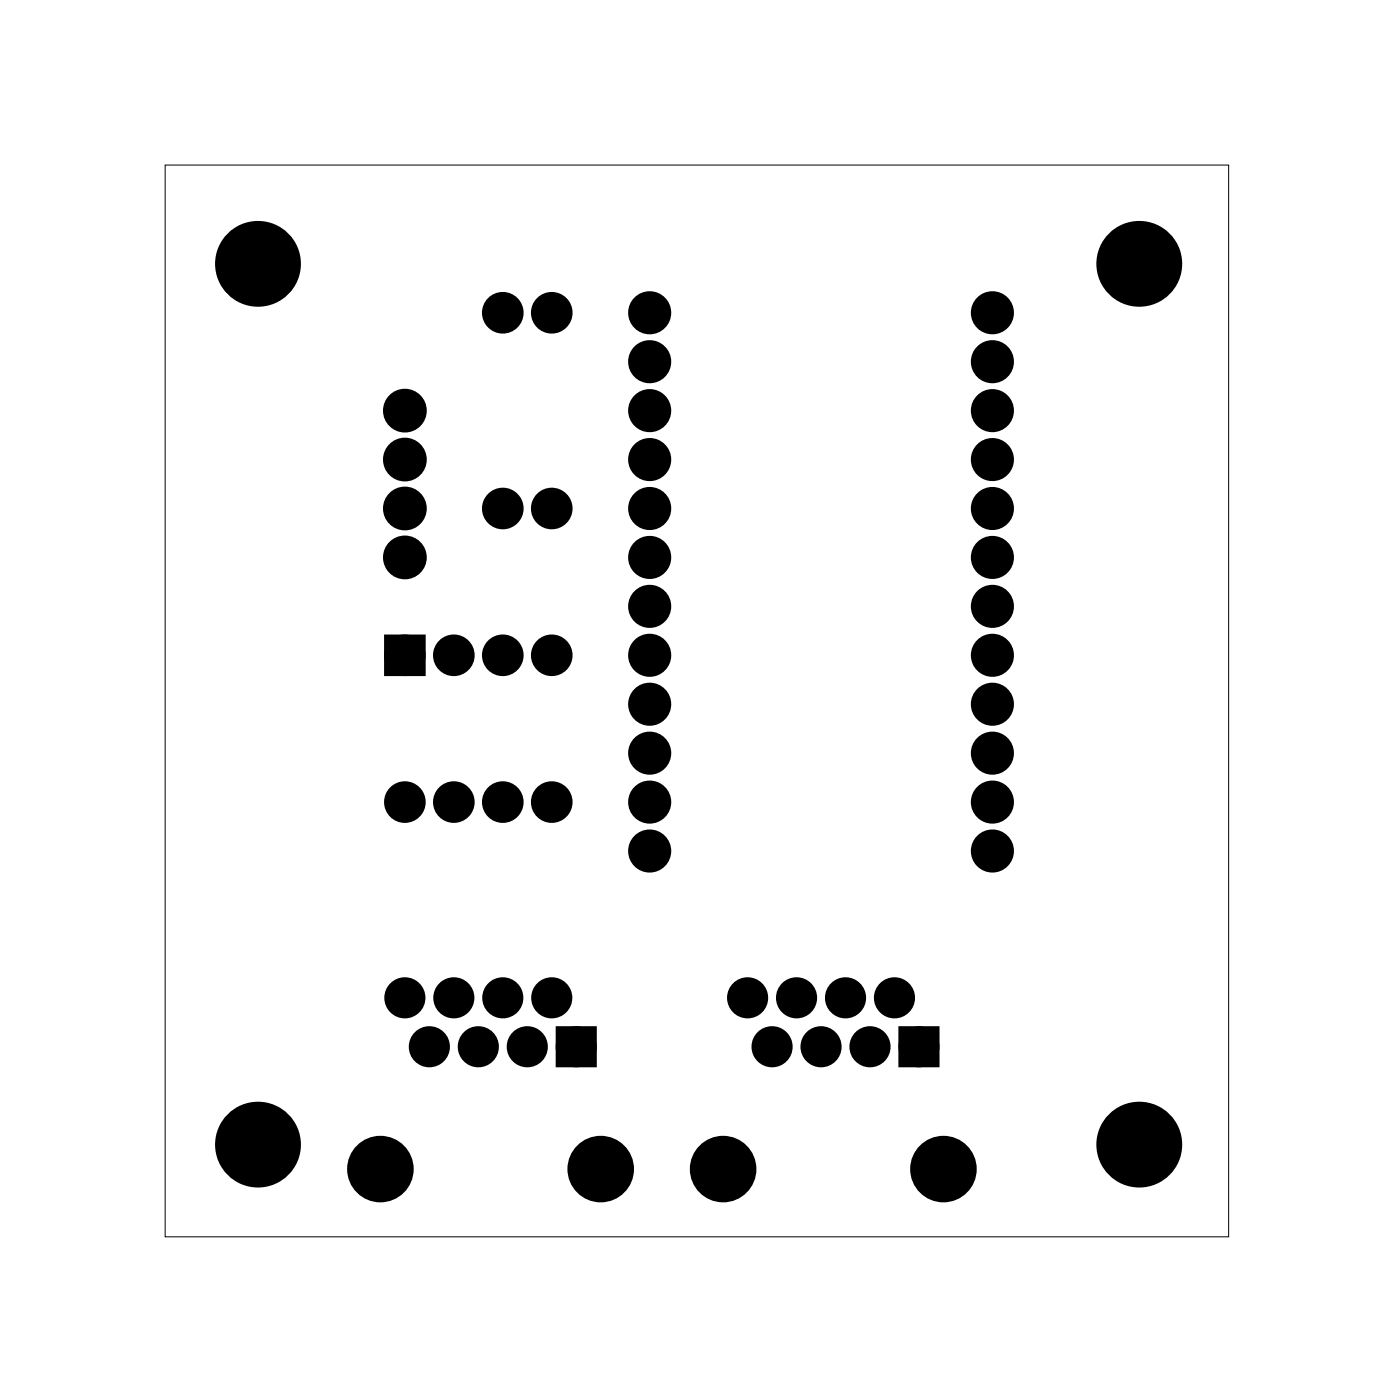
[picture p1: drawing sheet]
<svg xmlns="http://www.w3.org/2000/svg" width="72mm" height="73mm" viewBox="0 0 72 73" stroke-linecap="round" stroke-linejoin="round" font-family="sans-serif">
<path d="M8.6 8.6h55.1v55.6h-55.1z" fill="none" stroke="#000" stroke-width=".05"/>
<g fill="#000">
<circle cx="13.4" cy="13.7" r="2.1"/>
<circle cx="26.1" cy="16.2" r=".7"/>
<circle cx="28.6" cy="16.2" r=".7"/>
<circle cx="33.7" cy="18.8" r=".74"/>
<circle cx="33.7" cy="16.2" r=".74"/>
<circle cx="51.5" cy="18.8" r=".74"/>
<circle cx="51.5" cy="16.2" r=".74"/>
<circle cx="59.1" cy="13.7" r="2.1"/>
<circle cx="21" cy="28.9" r=".75"/>
<circle cx="21" cy="23.9" r=".75"/>
<circle cx="21" cy="26.4" r=".75"/>
<circle cx="21" cy="21.3" r=".75"/>
<circle cx="21" cy="34" r=".7"/>
<circle cx="23.5" cy="34" r=".7"/>
<circle cx="26.1" cy="26.4" r=".7"/>
<circle cx="26.1" cy="34" r=".7"/>
<circle cx="28.6" cy="26.4" r=".7"/>
<circle cx="28.6" cy="34" r=".7"/>
<circle cx="33.7" cy="31.5" r=".74"/>
<circle cx="33.7" cy="36.6" r=".74"/>
<circle cx="33.7" cy="21.3" r=".74"/>
<circle cx="33.7" cy="26.4" r=".74"/>
<circle cx="33.7" cy="28.9" r=".74"/>
<circle cx="33.7" cy="39.1" r=".74"/>
<circle cx="33.7" cy="34" r=".74"/>
<circle cx="33.7" cy="23.9" r=".74"/>
<circle cx="51.5" cy="36.6" r=".74"/>
<circle cx="51.5" cy="31.5" r=".74"/>
<circle cx="51.5" cy="26.4" r=".74"/>
<circle cx="51.5" cy="28.9" r=".74"/>
<circle cx="51.5" cy="21.3" r=".74"/>
<circle cx="51.5" cy="39.1" r=".74"/>
<circle cx="51.5" cy="34" r=".74"/>
<circle cx="51.5" cy="23.9" r=".74"/>
<circle cx="13.4" cy="59.4" r="2.1"/>
<circle cx="21" cy="51.8" r=".72"/>
<circle cx="21" cy="41.6" r=".7"/>
<circle cx="22.3" cy="54.3" r=".72"/>
<circle cx="23.5" cy="51.8" r=".72"/>
<circle cx="23.5" cy="41.6" r=".7"/>
<circle cx="24.8" cy="54.3" r=".72"/>
<circle cx="26.1" cy="51.8" r=".72"/>
<circle cx="26.1" cy="41.6" r=".7"/>
<circle cx="27.4" cy="54.3" r=".72"/>
<circle cx="28.6" cy="51.8" r=".72"/>
<circle cx="28.6" cy="41.6" r=".7"/>
<circle cx="29.9" cy="54.3" r=".72"/>
<circle cx="33.7" cy="44.2" r=".74"/>
<circle cx="33.7" cy="41.6" r=".74"/>
<circle cx="38.8" cy="51.8" r=".72"/>
<circle cx="40.1" cy="54.3" r=".72"/>
<circle cx="41.3" cy="51.8" r=".72"/>
<circle cx="42.6" cy="54.3" r=".72"/>
<circle cx="43.9" cy="51.8" r=".72"/>
<circle cx="45.1" cy="54.3" r=".72"/>
<circle cx="46.4" cy="51.8" r=".72"/>
<circle cx="47.7" cy="54.3" r=".72"/>
<circle cx="51.5" cy="44.2" r=".74"/>
<circle cx="51.5" cy="41.6" r=".74"/>
<circle cx="59.1" cy="59.4" r="2.1"/>
<circle cx="19.7" cy="60.7" r="1.6"/>
<circle cx="31.2" cy="60.7" r="1.6"/>
<circle cx="37.5" cy="60.7" r="1.6"/>
<circle cx="48.9" cy="60.7" r="1.6"/>
</g>
<g fill="none" stroke="#000" stroke-width=".25">
<path d="M29 53.4h1.8v1.9h-1.8zM46.7 53.4h1.9v1.9h-1.9z"/>
<circle cx="13.4" cy="13.7" r="2.1"/>
<circle cx="59.1" cy="13.7" r="2.1"/>
<circle cx="13.4" cy="59.4" r="2.1"/>
<circle cx="29.9" cy="54.3" r=".5"/>
<circle cx="47.7" cy="54.3" r=".5"/>
<circle cx="59.1" cy="59.4" r="2.1"/>
<circle cx="19.7" cy="60.7" r="1.6"/>
<circle cx="31.2" cy="60.7" r="1.6"/>
<circle cx="37.5" cy="60.7" r="1.6"/>
<circle cx="48.9" cy="60.7" r="1.6"/>
</g>
<g fill="none" stroke="#000" stroke-width=".76" stroke-linecap="butt">
<path d="M20.3 33.3h1.4v1.4h-1.4z"/>
<circle cx="26.1" cy="16.2" r=".7"/>
<circle cx="28.6" cy="16.2" r=".7"/>
<circle cx="33.7" cy="16.2" r=".74"/>
<circle cx="33.7" cy="18.8" r=".74"/>
<circle cx="51.5" cy="16.2" r=".74"/>
<circle cx="51.5" cy="18.8" r=".74"/>
<circle cx="21" cy="23.9" r=".75"/>
<circle cx="21" cy="21.3" r=".75"/>
<circle cx="21" cy="28.9" r=".75"/>
<circle cx="21" cy="26.4" r=".75"/>
<circle cx="21" cy="34" r=".7"/>
<circle cx="23.5" cy="34" r=".7"/>
<circle cx="26.1" cy="26.4" r=".7"/>
<circle cx="26.1" cy="34" r=".7"/>
<circle cx="28.6" cy="26.4" r=".7"/>
<circle cx="28.6" cy="34" r=".7"/>
<circle cx="33.7" cy="28.9" r=".74"/>
<circle cx="33.7" cy="31.5" r=".74"/>
<circle cx="33.7" cy="26.4" r=".74"/>
<circle cx="33.7" cy="34" r=".74"/>
<circle cx="33.7" cy="21.3" r=".74"/>
<circle cx="33.7" cy="23.9" r=".74"/>
<circle cx="33.7" cy="36.6" r=".74"/>
<circle cx="33.7" cy="39.1" r=".74"/>
<circle cx="51.5" cy="28.9" r=".74"/>
<circle cx="51.5" cy="34" r=".74"/>
<circle cx="51.5" cy="26.4" r=".74"/>
<circle cx="51.5" cy="31.5" r=".74"/>
<circle cx="51.5" cy="23.9" r=".74"/>
<circle cx="51.5" cy="21.3" r=".74"/>
<circle cx="51.5" cy="36.6" r=".74"/>
<circle cx="51.5" cy="39.1" r=".74"/>
<circle cx="21" cy="41.6" r=".7"/>
<circle cx="23.5" cy="41.6" r=".7"/>
<circle cx="26.1" cy="41.6" r=".7"/>
<circle cx="28.6" cy="41.6" r=".7"/>
<circle cx="33.7" cy="41.6" r=".74"/>
<circle cx="33.7" cy="44.2" r=".74"/>
<circle cx="51.5" cy="44.2" r=".74"/>
<circle cx="51.5" cy="41.6" r=".74"/>
</g>
<g fill="#000">
<path d="M20.3 33.3h1.4v1.4h-1.4z"/>
<path d="M29 53.4v1.9h1.8v-1.9zM29.4 54.3a.5 .5 0 0 1 1 0 .5 .5 0 0 1-1 0z"/>
<path d="M46.7 53.4v1.9h1.9v-1.9zM47.2 54.3a.5 .5 0 0 1 1 0 .5 .5 0 0 1-1 0z"/>
<circle cx="33.7" cy="16.2" r=".66"/>
<circle cx="33.7" cy="18.8" r=".66"/>
<circle cx="51.5" cy="16.2" r=".66"/>
<circle cx="51.5" cy="18.8" r=".66"/>
<circle cx="33.7" cy="31.5" r=".66"/>
<circle cx="33.7" cy="26.4" r=".66"/>
<circle cx="33.7" cy="34" r=".66"/>
<circle cx="33.7" cy="23.9" r=".66"/>
<circle cx="33.7" cy="39.1" r=".66"/>
<circle cx="33.7" cy="28.9" r=".66"/>
<circle cx="33.7" cy="21.3" r=".66"/>
<circle cx="33.7" cy="36.6" r=".66"/>
<circle cx="51.5" cy="31.5" r=".66"/>
<circle cx="51.5" cy="26.4" r=".66"/>
<circle cx="51.5" cy="34" r=".66"/>
<circle cx="51.5" cy="23.9" r=".66"/>
<circle cx="51.5" cy="39.1" r=".66"/>
<circle cx="51.5" cy="28.9" r=".66"/>
<circle cx="51.5" cy="21.3" r=".66"/>
<circle cx="51.5" cy="36.6" r=".66"/>
<circle cx="33.7" cy="44.2" r=".66"/>
<circle cx="33.7" cy="41.6" r=".66"/>
<circle cx="51.5" cy="44.2" r=".66"/>
<circle cx="51.5" cy="41.6" r=".66"/>
</g>
<g fill="none" stroke="#000" stroke-width=".69" stroke-linecap="butt">
<circle cx="21" cy="51.8" r=".72"/>
<circle cx="22.3" cy="54.3" r=".72"/>
<circle cx="23.5" cy="51.8" r=".72"/>
<circle cx="24.8" cy="54.3" r=".72"/>
<circle cx="26.1" cy="51.8" r=".72"/>
<circle cx="27.4" cy="54.3" r=".72"/>
<circle cx="28.6" cy="51.8" r=".72"/>
<circle cx="29.9" cy="54.3" r=".72"/>
<circle cx="38.8" cy="51.8" r=".72"/>
<circle cx="40.1" cy="54.3" r=".72"/>
<circle cx="41.3" cy="51.8" r=".72"/>
<circle cx="42.6" cy="54.3" r=".72"/>
<circle cx="43.9" cy="51.8" r=".72"/>
<circle cx="45.1" cy="54.3" r=".72"/>
<circle cx="46.4" cy="51.8" r=".72"/>
<circle cx="47.7" cy="54.3" r=".72"/>
</g>
<g fill="none" stroke="#000" stroke-width=".66" stroke-linecap="butt">
<circle cx="33.7" cy="16.2" r=".66"/>
<circle cx="33.7" cy="18.8" r=".66"/>
<circle cx="51.5" cy="18.8" r=".66"/>
<circle cx="51.5" cy="16.2" r=".66"/>
<circle cx="33.7" cy="31.5" r=".66"/>
<circle cx="33.7" cy="39.1" r=".66"/>
<circle cx="33.7" cy="36.6" r=".66"/>
<circle cx="33.7" cy="34" r=".66"/>
<circle cx="33.7" cy="28.9" r=".66"/>
<circle cx="33.7" cy="26.4" r=".66"/>
<circle cx="33.7" cy="23.9" r=".66"/>
<circle cx="33.7" cy="21.3" r=".66"/>
<circle cx="51.5" cy="31.5" r=".66"/>
<circle cx="51.5" cy="36.6" r=".66"/>
<circle cx="51.5" cy="39.1" r=".66"/>
<circle cx="51.5" cy="34" r=".66"/>
<circle cx="51.5" cy="28.9" r=".66"/>
<circle cx="51.5" cy="26.4" r=".66"/>
<circle cx="51.5" cy="23.9" r=".66"/>
<circle cx="51.5" cy="21.3" r=".66"/>
<circle cx="33.7" cy="41.6" r=".66"/>
<circle cx="33.7" cy="44.2" r=".66"/>
<circle cx="51.5" cy="44.2" r=".66"/>
<circle cx="51.5" cy="41.6" r=".66"/>
</g>
</svg>
